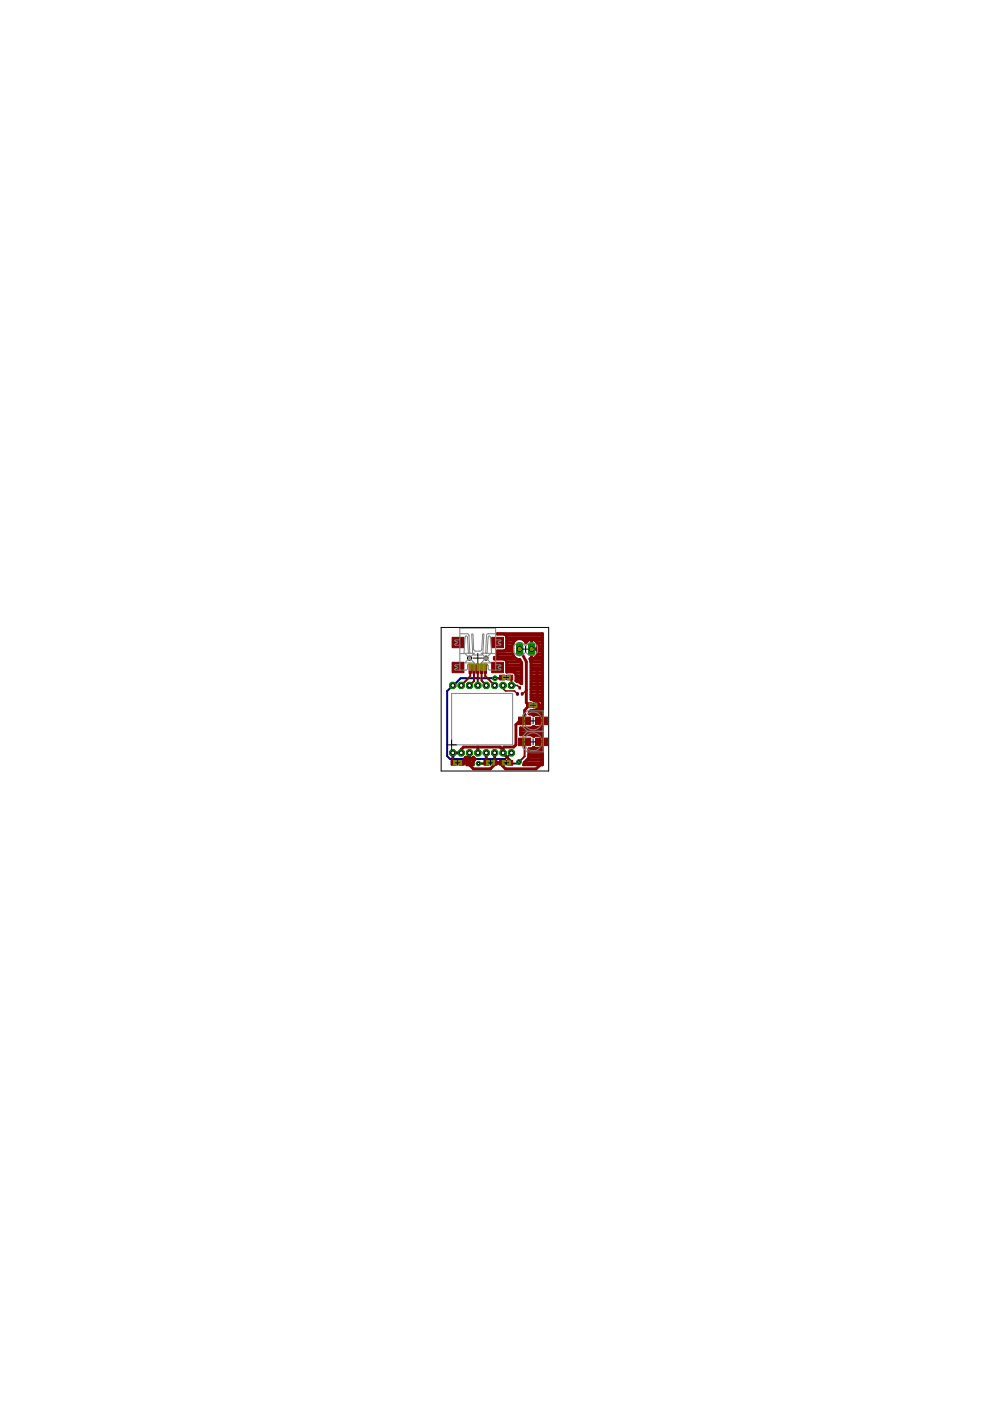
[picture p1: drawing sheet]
<svg xmlns="http://www.w3.org/2000/svg" width="210mm" height="297mm" viewBox="0 0 210 297" stroke-linecap="round" stroke-linejoin="round" font-family="sans-serif">
<g fill="#000080" stroke="#000080" stroke-width=".42">
<path d="M109.7 161.9l.3-.3z"/>
<path d="M101.5 161.9h8.2z"/>
<path d="M107.1 160.9l1.3-1.3z"/>
<path d="M95.4 160.9h11.7z"/>
<path d="M94.8 160.3l.6 .6z"/>
<path d="M94.8 146.5v13.8z"/>
<path d="M94.8 146.5l1.2-1.2z"/>
<path d="M96 145.1h.3z"/>
<path d="M96.3 145.1l1.4-1.3z"/>
<path d="M97.7 143.8h7.2z"/>
</g>
<path d="M96 145.1v.2z" fill="#000080" stroke="#000080" stroke-width=".51"/>
<circle cx="108.4" cy="159.6" r=".71" fill="#008000" stroke="#008000" stroke-width=".21"/>
<circle cx="108.4" cy="159.6" r=".4" fill="#fff" stroke="#000" stroke-width=".21"/>
<circle cx="96" cy="159.6" r=".71" fill="#008000" stroke="#008000" stroke-width=".21"/>
<circle cx="96" cy="159.6" r=".4" fill="#fff" stroke="#000" stroke-width=".21"/>
<circle cx="97.8" cy="159.6" r=".71" fill="#008000" stroke="#008000" stroke-width=".21"/>
<circle cx="97.8" cy="159.6" r=".4" fill="#fff" stroke="#000" stroke-width=".21"/>
<circle cx="99.5" cy="159.6" r=".71" fill="#008000" stroke="#008000" stroke-width=".21"/>
<circle cx="99.5" cy="159.6" r=".4" fill="#fff" stroke="#000" stroke-width=".21"/>
<circle cx="101.3" cy="159.6" r=".71" fill="#008000" stroke="#008000" stroke-width=".21"/>
<circle cx="101.3" cy="159.6" r=".4" fill="#fff" stroke="#000" stroke-width=".21"/>
<circle cx="103.1" cy="159.6" r=".71" fill="#008000" stroke="#008000" stroke-width=".21"/>
<circle cx="103.1" cy="159.6" r=".4" fill="#fff" stroke="#000" stroke-width=".21"/>
<circle cx="104.9" cy="159.6" r=".71" fill="#008000" stroke="#008000" stroke-width=".21"/>
<circle cx="104.9" cy="159.6" r=".4" fill="#fff" stroke="#000" stroke-width=".21"/>
<circle cx="106.7" cy="159.6" r=".71" fill="#008000" stroke="#008000" stroke-width=".21"/>
<circle cx="106.7" cy="159.6" r=".4" fill="#fff" stroke="#000" stroke-width=".21"/>
<circle cx="108.4" cy="145.3" r=".71" fill="#008000" stroke="#008000" stroke-width=".21"/>
<circle cx="108.4" cy="145.3" r=".4" fill="#fff" stroke="#000" stroke-width=".21"/>
<circle cx="96" cy="145.3" r=".71" fill="#008000" stroke="#008000" stroke-width=".21"/>
<circle cx="96" cy="145.3" r=".4" fill="#fff" stroke="#000" stroke-width=".21"/>
<circle cx="97.8" cy="145.3" r=".71" fill="#008000" stroke="#008000" stroke-width=".21"/>
<circle cx="97.8" cy="145.3" r=".4" fill="#fff" stroke="#000" stroke-width=".21"/>
<circle cx="99.5" cy="145.3" r=".71" fill="#008000" stroke="#008000" stroke-width=".21"/>
<circle cx="99.5" cy="145.3" r=".4" fill="#fff" stroke="#000" stroke-width=".21"/>
<circle cx="101.3" cy="145.3" r=".71" fill="#008000" stroke="#008000" stroke-width=".21"/>
<circle cx="101.3" cy="145.3" r=".4" fill="#fff" stroke="#000" stroke-width=".21"/>
<circle cx="103.1" cy="145.3" r=".71" fill="#008000" stroke="#008000" stroke-width=".21"/>
<circle cx="103.1" cy="145.3" r=".4" fill="#fff" stroke="#000" stroke-width=".21"/>
<circle cx="104.9" cy="145.3" r=".71" fill="#008000" stroke="#008000" stroke-width=".21"/>
<circle cx="104.9" cy="145.3" r=".4" fill="#fff" stroke="#000" stroke-width=".21"/>
<circle cx="106.7" cy="145.3" r=".71" fill="#008000" stroke="#008000" stroke-width=".21"/>
<circle cx="106.7" cy="145.3" r=".4" fill="#fff" stroke="#000" stroke-width=".21"/>
<path d="M112.7 136.9v1.5z" fill="#008000" stroke="#008000" stroke-width="1.5"/>
<circle cx="112.7" cy="137.6" r=".51" fill="#fff" stroke="#000" stroke-width=".21"/>
<path d="M110.2 136.9v1.5z" fill="#008000" stroke="#008000" stroke-width="1.5"/>
<circle cx="110.2" cy="137.6" r=".51" fill="#fff" stroke="#000" stroke-width=".21"/>
<circle cx="110" cy="161.6" r=".47" fill="#008000" stroke="#008000" stroke-width=".21"/>
<circle cx="110" cy="161.6" r=".25" fill="#fff" stroke="#000" stroke-width=".21"/>
<circle cx="101.5" cy="161.9" r=".47" fill="#008000" stroke="#008000" stroke-width=".21"/>
<circle cx="101.5" cy="161.9" r=".25" fill="#fff" stroke="#000" stroke-width=".21"/>
<circle cx="104.9" cy="143.8" r=".47" fill="#008000" stroke="#008000" stroke-width=".21"/>
<circle cx="104.9" cy="143.8" r=".25" fill="#fff" stroke="#000" stroke-width=".21"/>
<g fill="#800000" stroke="#800000" stroke-width=".21">
<path d="M109.5 146.9h.4v.5h-.4z"/>
<path d="M110.5 146.9h.4v.5h-.4z"/>
<path d="M110 145.6h.4v.5h-.4z"/>
<path d="M95.6 161.2h1.1v1h-1.1z"/>
<path d="M97.3 161.2h1.1v1h-1.1z"/>
<path d="M102.6 161.2h1.1v1h-1.1z"/>
<path d="M104.3 161.2h1.1v1h-1.1z"/>
<path d="M105.9 143.2h1.1v1h-1.1z"/>
<path d="M107.6 143.2h1.1v1h-1.1z"/>
<path d="M109.9 152h2.6v1.6h-2.6z"/>
<path d="M113.5 152h2.6v1.6h-2.6z"/>
<path d="M109.9 156.5h2.6v1.6h-2.6z"/>
<path d="M113.5 156.5h2.6v1.6h-2.6z"/>
<path d="M105.9 161.2h1.1v1h-1.1z"/>
<path d="M107.6 161.2h1.1v1h-1.1z"/>
<path d="M113.3 149h1.1v1h-1.1z"/>
<path d="M111.6 149h1.1v1h-1.1z"/>
<path d="M104.2 140.4h2.5v2.2h-2.5z"/>
<path d="M95.9 140.4h2.5v2.2h-2.5z"/>
<path d="M104.2 135.1h2.5v2.2h-2.5z"/>
<path d="M95.9 135.1h2.5v2.2h-2.5z"/>
<path d="M102.6 140.8h.5v2h-.5z"/>
<path d="M101.9 140.8h.5v2h-.5z"/>
<path d="M101 140.8h.6v2h-.6z"/>
<path d="M100.2 140.8h.6v2h-.6z"/>
<path d="M99.4 140.8h.5v2h-.5z"/>
</g>
<g fill="#800000" stroke="#800000" stroke-width=".61">
<path d="M99.5 159.6v.4z"/>
<path d="M99.5 160l-1.6 1.7z"/>
<path d="M104.9 159.6v2.1z"/>
<path d="M104.8 161.7h1.7z"/>
<path d="M99.5 159.6v2.6z"/>
<path d="M99.5 162.2l.9 .8z"/>
<path d="M100.4 163h3.6z"/>
<path d="M104.8 162.2l-.8 .8z"/>
<path d="M104.8 161.8v.4z"/>
<path d="M113.9 142.3v7.2z"/>
<path d="M113.9 149.5l.9 1z"/>
<path d="M114.8 150.5v2.3z"/>
<path d="M114.8 152.8v4.5z"/>
<path d="M114.8 157.3v4.7z"/>
<path d="M113.7 163l1.1-1z"/>
<path d="M107.2 163h6.5z"/>
<path d="M106.5 162.4l.7 .6z"/>
<path d="M106.5 161.8v.6z"/>
<path d="M104.8 161.7h.6z"/>
<path d="M105.4 161.7h1.1z"/>
<path d="M99 161.7v.5z"/>
<path d="M97.9 161.7h1.1z"/>
<path d="M99 161.2v.5z"/>
<path d="M98.9 161l.1 .2z"/>
<path d="M98.9 160.9v.1z"/>
<path d="M98.8 160.8l.1 .1z"/>
<path d="M98.6 160.7l.2 .1z"/>
<path d="M98.6 160.7l.2-.2z"/>
<path d="M98.8 160.5l.3 .3z"/>
<path d="M99.1 160.8h.4z"/>
<path d="M99.5 159.6v1.2z"/>
<path d="M99.5 160.8h.6z"/>
<path d="M100.1 160.8l.3-.3z"/>
<path d="M100.4 160.5l.4 .5z"/>
<path d="M100.8 161l-.3 .2z"/>
<path d="M100.5 161.2l-.2 .4z"/>
<path d="M100.3 161.6v.5z"/>
<path d="M99 162.2h1.3z"/>
<path d="M112.7 158.8l.2-.1z"/>
<path d="M112.9 158.7l.2-.2z"/>
<path d="M113.2 158.5l.1 .1z"/>
<path d="M113.3 158.6h.2z"/>
<path d="M113.5 158.6h1.2z"/>
<path d="M114.7 157.4v1.2z"/>
<path d="M114.7 157.4h.2z"/>
<path d="M114.9 157.4v1.2z"/>
<path d="M115 158.6v3.6z"/>
<path d="M111 162.2h4z"/>
<path d="M111.1 161.8l-.1 .4z"/>
<path d="M111.1 161.7v.1z"/>
<path d="M111.1 161.7l.9-.9z"/>
<path d="M112.1 160.5l-.1 .3z"/>
<path d="M112.1 160.2v.3z"/>
<path d="M112.1 158.8v1.4z"/>
<path d="M112.1 158.8h.6z"/>
<path d="M112.7 154.3l.2-.1z"/>
<path d="M112.9 154.2l.2-.2z"/>
<path d="M113.2 154.1l.1 .1z"/>
<path d="M113.3 154.2h.2z"/>
<path d="M113.5 154.2h1.2z"/>
<path d="M114.7 153v1.2z"/>
<path d="M114.7 153h.2z"/>
<path d="M114.9 153v1.2z"/>
<path d="M115 154.2v1.7z"/>
<path d="M114.9 155.9v1.3z"/>
<path d="M114.7 157.2h.2z"/>
<path d="M114.7 155.9v1.3z"/>
<path d="M113.5 155.9h1.2z"/>
<path d="M113.3 156l.2-.1z"/>
<path d="M113.2 156h.1z"/>
<path d="M112.9 155.9l.2 .2z"/>
<path d="M112.7 155.8l.2 .1z"/>
<path d="M110.4 155.8h2.3z"/>
<path d="M110.4 154.3v1.5z"/>
<path d="M110.4 154.3h2.3z"/>
<path d="M112.7 137.6v2.1z"/>
<path d="M112.8 139.7h.2z"/>
<path d="M113 139.7l.2-.1z"/>
<path d="M113.2 139.6l.2-.1z"/>
<path d="M113.4 139.5l.2-.1z"/>
<path d="M113.6 139.4l.1-.2z"/>
<path d="M113.8 139.1l-.1 .1z"/>
<path d="M113.9 138.9l-.1 .2z"/>
<path d="M114 138.7l-.1 .2z"/>
<path d="M114 138.5v.2z"/>
<path d="M114 137.6v.9z"/>
<path d="M112.7 137.6h1.3z"/>
<path d="M114 136.8v.8z"/>
<path d="M114 136.5v.3z"/>
<path d="M113.9 136.4l.1 .1z"/>
<path d="M113.8 136.2l.1 .2z"/>
<path d="M113.7 136l.1 .2z"/>
<path d="M113.6 135.8l.1 .2z"/>
<path d="M113.4 135.7l.2 .1z"/>
<path d="M113.2 135.6l.2 .1z"/>
<path d="M113 135.6h.2z"/>
<path d="M112.8 135.6h.2z"/>
<path d="M112.7 135.6v2z"/>
<path d="M112.4 135.6h.2z"/>
<path d="M112.2 135.6h.2z"/>
<path d="M112 135.7l.2-.1z"/>
<path d="M111.8 135.8l.2-.1z"/>
<path d="M111.8 135.8l-.1 .2z"/>
<path d="M111.7 136l-.1 .2z"/>
<path d="M111.6 136.2l-.1 .1z"/>
<path d="M111.4 136l.1 .3z"/>
<path d="M111 135.6l.4 .4z"/>
<path d="M110.5 135.4l.5 .2z"/>
<path d="M109.9 135.4h.6z"/>
<path d="M109.3 135.6l.6-.2z"/>
<path d="M109.3 135.6l-.4 .4z"/>
<path d="M108.9 136l-.2 .6z"/>
<path d="M108.7 136.6v2.1z"/>
<path d="M108.7 138.7l.2 .5z"/>
<path d="M108.9 139.2l.4 .4z"/>
<path d="M109.3 139.6l.6 .2z"/>
<path d="M109.9 139.8h.3z"/>
<path d="M110.2 139.8l.4 .8z"/>
<path d="M110.6 140.6v4.3z"/>
<path d="M110.5 144.9h.1z"/>
<path d="M110.2 144.6l.2 .3z"/>
<path d="M109.9 144.5l.3 .1z"/>
<path d="M109.6 144.5h.3z"/>
<path d="M109.6 144.4v.1z"/>
<path d="M109.4 144.3l.2 .1z"/>
<path d="M109.4 143v1.3z"/>
<path d="M109.3 142.8l.1 .2z"/>
<path d="M109.1 142.6l.2 .2z"/>
<path d="M108.9 142.5l.2 .1z"/>
<path d="M107.5 142.5h1.4z"/>
<path d="M107.4 140.3v2.2z"/>
<path d="M107.3 140l.1 .3z"/>
<path d="M107.1 139.8l.2 .2z"/>
<path d="M106.9 139.7l.2 .1z"/>
<path d="M104.8 139.7h2.1z"/>
<path d="M104.8 139.4v.3z"/>
<path d="M104.8 139.4h.5z"/>
<path d="M105.3 139.4l.2-.2z"/>
<path d="M105.5 138v1.2z"/>
<path d="M105.5 138h1.4z"/>
<path d="M106.9 138l.2-.1z"/>
<path d="M107.1 137.9l.2-.2z"/>
<path d="M107.4 137.5l-.1 .2z"/>
<path d="M107.4 135v2.5z"/>
<path d="M107.3 134.7l.1 .3z"/>
<path d="M107.1 134.6l.2 .1z"/>
<path d="M106.9 134.5l.2 .1z"/>
<path d="M105.5 134.5h1.4z"/>
<path d="M105.5 134.3h9.5z"/>
<path d="M115 134.3v17.2z"/>
<path d="M114.9 151.5v1.3z"/>
<path d="M114.7 152.8h.2z"/>
<path d="M114.7 151.5v1.3z"/>
<path d="M113.5 151.5h1.2z"/>
<path d="M113.3 151.5h.2z"/>
<path d="M113.2 151.6l.1-.1z"/>
<path d="M112.9 151.5l.2 .2z"/>
<path d="M112.7 151.4l.2 .1z"/>
<path d="M112.2 151.4h.5z"/>
<path d="M112.2 151v.4z"/>
<path d="M112.5 150.7l-.3 .3z"/>
<path d="M112.5 150.7h.4z"/>
<path d="M112.9 150.7l.2-.1z"/>
<path d="M113.2 150.6h.7z"/>
<path d="M113.9 149.5v1.1z"/>
<path d="M113.9 150.6h.6z"/>
<path d="M114.5 150.6l.1-.1z"/>
<path d="M114.6 150.5h.2z"/>
<path d="M114.8 150.5l.1-.1z"/>
<path d="M114.9 150.2v.2z"/>
<path d="M115 150.1l-.1 .1z"/>
<path d="M115 149.5v.6z"/>
<path d="M113.9 149.5h1.1z"/>
<path d="M115 148.9v.6z"/>
<path d="M114.9 148.8l.1 .1z"/>
<path d="M114.9 148.7v.1z"/>
<path d="M114.8 148.6l.1 .1z"/>
<path d="M114.6 148.5l.2 .1z"/>
<path d="M114.5 148.5h.1z"/>
<path d="M113.9 148.5h.6z"/>
<path d="M113.9 148.5v1z"/>
<path d="M113.2 148.5h.7z"/>
<path d="M112.9 148.3l.2 .1z"/>
<path d="M112.6 148.3h.3z"/>
<path d="M112.6 146.2v2.1z"/>
<path d="M112.6 140.5v5.7z"/>
<path d="M112.6 140.3v.1z"/>
<path d="M112.6 140.1v.2z"/>
<path d="M112.5 139.9l.1 .1z"/>
<path d="M112.4 139.8l.1 .1z"/>
<path d="M112.4 139.7h.2z"/>
<path d="M99 161.7h1.3z"/>
<path d="M111.1 161.7h3.9z"/>
<path d="M99 161.2h1.6z"/>
<path d="M111.7 161.2h3.3z"/>
<path d="M112.1 160.6h2.9z"/>
<path d="M112.1 160h2.9z"/>
<path d="M112.1 159.4h2.9z"/>
<path d="M112.1 158.9h2.9z"/>
<path d="M114.7 158.3h.2z"/>
<path d="M114.7 157.7h.2z"/>
<path d="M114.7 157.1h.2z"/>
<path d="M114.7 156.5h.2z"/>
<path d="M113 156h.3z"/>
<path d="M114.7 156h.2z"/>
<path d="M110.4 155.4h4.6z"/>
<path d="M110.4 154.8h4.6z"/>
<path d="M112.9 154.2h2.1z"/>
<path d="M114.7 153.6h.2z"/>
<path d="M114.7 153.1h.2z"/>
<path d="M114.7 152.5h.2z"/>
<path d="M114.7 151.9h.2z"/>
<path d="M112.2 151.3h2.8z"/>
<path d="M112.4 150.8h2.6z"/>
<path d="M114.5 148.5h.5z"/>
<path d="M112.6 147.9h2.4z"/>
<path d="M112.6 147.3h2.4z"/>
<path d="M112.6 146.7h2.4z"/>
<path d="M112.6 146.2h2.4z"/>
<path d="M112.6 145.6h2.4z"/>
<path d="M112.6 145h2.4z"/>
<path d="M109.6 144.4h1z"/>
<path d="M112.6 144.4h2.4z"/>
<path d="M109.4 143.8h1.2z"/>
<path d="M112.6 143.8h2.4z"/>
<path d="M109.4 143.3h1.2z"/>
<path d="M112.6 143.3h2.4z"/>
<path d="M109.2 142.7h1.4z"/>
<path d="M112.6 142.7h2.4z"/>
<path d="M107.4 142.1h3.2z"/>
<path d="M112.6 142.1h2.4z"/>
<path d="M107.4 141.5h3.2z"/>
<path d="M112.6 141.5h2.4z"/>
<path d="M107.4 141h3.2z"/>
<path d="M112.6 141h2.4z"/>
<path d="M107.4 140.4h3.1z"/>
<path d="M112.6 140.4h2.4z"/>
<path d="M107 139.8h2.8z"/>
<path d="M112.5 139.8h2.5z"/>
<path d="M105.4 139.2h3.6z"/>
<path d="M113.7 139.2h1.3z"/>
<path d="M105.5 138.7h3.2z"/>
<path d="M114 138.7h1z"/>
<path d="M105.5 138.1h3.2z"/>
<path d="M114 138.1h1z"/>
<path d="M107.4 137.5h1.3z"/>
<path d="M114 137.5h1z"/>
<path d="M107.4 136.9h1.3z"/>
<path d="M114 136.9h1z"/>
<path d="M107.4 136.3h1.4z"/>
<path d="M113.9 136.3h1.1z"/>
<path d="M107.4 135.8h1.8z"/>
<path d="M111.1 135.8h.9z"/>
<path d="M113.5 135.8h1.5z"/>
<path d="M107.4 135.2h7.6z"/>
<path d="M107.2 134.6h7.8z"/>
<path d="M96 159.6v2z"/>
<path d="M96 161.6l.2 .1z"/>
<path d="M106.7 159v.6z"/>
<path d="M106 158.4l.4 .4z"/>
<path d="M106.4 158.8l.3 .2z"/>
<path d="M101.3 158.4h4.7z"/>
<path d="M98.3 158.4l-.5 .5z"/>
<path d="M97.8 158.9v.7z"/>
<path d="M106.7 159.6l1.4 1.6z"/>
<path d="M108.1 161.2l.1 .5z"/>
<path d="M96 159.6h1.8z"/>
<path d="M101.3 158.4v1.2z"/>
<path d="M98.3 158.4h3z"/>
<path d="M111.6 146.3v2.7z"/>
<path d="M111.6 149l.6 .5z"/>
<path d="M112.2 149.5l-1 1.1z"/>
<path d="M111.2 150.6v2.2z"/>
<path d="M110.2 152.8h1z"/>
<path d="M110.2 152.8l-.8 .8z"/>
<path d="M109.4 153.6v4.3z"/>
<path d="M108.9 158.4l.5-.5z"/>
<path d="M106.8 158.4h2.1z"/>
<path d="M106.4 158.8l.4-.4z"/>
<path d="M111.6 140.3v6z"/>
<path d="M110.2 137.6l1.4 2.7z"/>
<path d="M103.1 159.6v2.1z"/>
</g>
<g fill="#800000" stroke="#800000" stroke-width=".32">
<path d="M111.6 146.3l-.8 .8z"/>
<path d="M108.4 145.3h.8z"/>
<path d="M109.7 145.3l.5 .5z"/>
<path d="M109.2 145.3h.5z"/>
<path d="M106.7 145.3v.7z"/>
<path d="M106.7 146l.5 .5z"/>
<path d="M107.2 146.5h1.9z"/>
<path d="M109.1 146.5l.6 .6z"/>
</g>
<g fill="#800000" stroke="#800000" stroke-width=".42">
<path d="M111.2 157.3v3.1z"/>
<path d="M110 161.6l1.2-1.2z"/>
<path d="M101.5 161.9h1.5z"/>
<path d="M103.1 161.7l-.1 .2z"/>
<path d="M109.1 145.2l.1 .1z"/>
<path d="M108.4 144v1.3z"/>
<path d="M108.2 143.7l.2 .3z"/>
<path d="M102.9 141.8v1.5z"/>
<path d="M102.9 143.3l2 2z"/>
<path d="M102.1 141.8v2.5z"/>
<path d="M102.1 144.3l1 1z"/>
<path d="M101.3 141.8v3.5z"/>
<path d="M100.5 141.8v2.6z"/>
<path d="M99.5 145.3l1-.9z"/>
<path d="M99.7 141.8v1.6z"/>
<path d="M99.7 143.4l-1.9 1.9z"/>
</g>
<g fill="#800000" stroke="#800000" stroke-width=".51">
<path d="M104.9 143.8h1.4z"/>
<path d="M106.3 143.8l.2-.1z"/>
</g>
<circle cx="108.4" cy="159.6" r=".71" fill="#008000" stroke="#008000" stroke-width=".21"/>
<circle cx="108.4" cy="159.6" r=".4" fill="#fff" stroke="#000" stroke-width=".21"/>
<circle cx="96" cy="159.6" r=".71" fill="#008000" stroke="#008000" stroke-width=".21"/>
<circle cx="96" cy="159.6" r=".4" fill="#fff" stroke="#000" stroke-width=".21"/>
<circle cx="97.8" cy="159.6" r=".71" fill="#008000" stroke="#008000" stroke-width=".21"/>
<circle cx="97.8" cy="159.6" r=".4" fill="#fff" stroke="#000" stroke-width=".21"/>
<circle cx="99.5" cy="159.6" r=".71" fill="#008000" stroke="#008000" stroke-width=".21"/>
<circle cx="99.5" cy="159.6" r=".4" fill="#fff" stroke="#000" stroke-width=".21"/>
<circle cx="101.3" cy="159.6" r=".71" fill="#008000" stroke="#008000" stroke-width=".21"/>
<circle cx="101.3" cy="159.6" r=".4" fill="#fff" stroke="#000" stroke-width=".21"/>
<circle cx="103.1" cy="159.6" r=".71" fill="#008000" stroke="#008000" stroke-width=".21"/>
<circle cx="103.1" cy="159.6" r=".4" fill="#fff" stroke="#000" stroke-width=".21"/>
<circle cx="104.9" cy="159.6" r=".71" fill="#008000" stroke="#008000" stroke-width=".21"/>
<circle cx="104.9" cy="159.6" r=".4" fill="#fff" stroke="#000" stroke-width=".21"/>
<circle cx="106.7" cy="159.6" r=".71" fill="#008000" stroke="#008000" stroke-width=".21"/>
<circle cx="106.7" cy="159.6" r=".4" fill="#fff" stroke="#000" stroke-width=".21"/>
<circle cx="108.4" cy="145.3" r=".71" fill="#008000" stroke="#008000" stroke-width=".21"/>
<circle cx="108.4" cy="145.3" r=".4" fill="#fff" stroke="#000" stroke-width=".21"/>
<circle cx="96" cy="145.3" r=".71" fill="#008000" stroke="#008000" stroke-width=".21"/>
<circle cx="96" cy="145.3" r=".4" fill="#fff" stroke="#000" stroke-width=".21"/>
<circle cx="97.8" cy="145.3" r=".71" fill="#008000" stroke="#008000" stroke-width=".21"/>
<circle cx="97.8" cy="145.3" r=".4" fill="#fff" stroke="#000" stroke-width=".21"/>
<circle cx="99.5" cy="145.3" r=".71" fill="#008000" stroke="#008000" stroke-width=".21"/>
<circle cx="99.5" cy="145.3" r=".4" fill="#fff" stroke="#000" stroke-width=".21"/>
<circle cx="101.3" cy="145.3" r=".71" fill="#008000" stroke="#008000" stroke-width=".21"/>
<circle cx="101.3" cy="145.3" r=".4" fill="#fff" stroke="#000" stroke-width=".21"/>
<circle cx="103.1" cy="145.3" r=".71" fill="#008000" stroke="#008000" stroke-width=".21"/>
<circle cx="103.1" cy="145.3" r=".4" fill="#fff" stroke="#000" stroke-width=".21"/>
<circle cx="104.9" cy="145.3" r=".71" fill="#008000" stroke="#008000" stroke-width=".21"/>
<circle cx="104.9" cy="145.3" r=".4" fill="#fff" stroke="#000" stroke-width=".21"/>
<circle cx="106.7" cy="145.3" r=".71" fill="#008000" stroke="#008000" stroke-width=".21"/>
<circle cx="106.7" cy="145.3" r=".4" fill="#fff" stroke="#000" stroke-width=".21"/>
<path d="M112.7 136.9v1.5z" fill="#008000" stroke="#008000" stroke-width="1.5"/>
<circle cx="112.7" cy="137.6" r=".51" fill="#fff" stroke="#000" stroke-width=".21"/>
<path d="M110.2 136.9v1.5z" fill="#008000" stroke="#008000" stroke-width="1.5"/>
<circle cx="110.2" cy="137.6" r=".51" fill="#fff" stroke="#000" stroke-width=".21"/>
<circle cx="110" cy="161.6" r=".47" fill="#008000" stroke="#008000" stroke-width=".21"/>
<circle cx="110" cy="161.6" r=".25" fill="#fff" stroke="#000" stroke-width=".21"/>
<circle cx="101.5" cy="161.9" r=".47" fill="#008000" stroke="#008000" stroke-width=".21"/>
<circle cx="101.5" cy="161.9" r=".25" fill="#fff" stroke="#000" stroke-width=".21"/>
<circle cx="104.9" cy="143.8" r=".47" fill="#008000" stroke="#008000" stroke-width=".21"/>
<circle cx="104.9" cy="143.8" r=".25" fill="#fff" stroke="#000" stroke-width=".21"/>
<g fill="#7f7f7f" stroke="#7f7f7f" stroke-width=".21">
<path d="M95.8 147v10.9z"/>
<path d="M95.8 147h12.9z"/>
<path d="M108.7 147v10.9z"/>
<path d="M95.8 157.9h12.9z"/>
<path d="M111.8 150.7h3.4z"/>
<path d="M115.2 150.7v1z"/>
<path d="M115.2 153.9v1.1z"/>
<path d="M111.8 155h3.4z"/>
<path d="M110.9 153.9v.2z"/>
<path d="M110.9 151.6v.2z"/>
<path d="M110.9 151.6l.9-.9z"/>
<path d="M110.9 154.1l.9 .9z"/>
<path d="M111.8 155.1h3.4z"/>
<path d="M115.2 155.1v1.1z"/>
<path d="M115.2 158.4v1z"/>
<path d="M111.8 159.4h3.4z"/>
<path d="M110.9 158.4v.1z"/>
<path d="M110.9 156v.2z"/>
<path d="M110.9 156l.9-.9z"/>
<path d="M110.9 158.5l.9 .9z"/>
<path d="M105.1 133.2v8.9z"/>
<path d="M103.8 142.1h1.3z"/>
<path d="M103.5 141.2v.5z"/>
<path d="M99.1 141.1v.6z"/>
<path d="M97.5 142.1h1.3z"/>
<path d="M97.5 136.8v5.3z"/>
<path d="M97.5 133.2v3.6z"/>
<path d="M97.5 133.2h7.6z"/>
<path d="M96.6 142.1h.9z"/>
<path d="M96.6 141.8h.1z"/>
<path d="M96.6 141.3h.1z"/>
<path d="M96.6 140.9h.9z"/>
<path d="M96.6 136.8h.9z"/>
<path d="M96.6 136.5h.1z"/>
<path d="M96.6 136h.1z"/>
<path d="M96.6 135.7h.9z"/>
<path d="M105.1 135.7h.9z"/>
<path d="M105.9 136h.1z"/>
<path d="M105.9 136.5h.1z"/>
<path d="M105.2 136.8h.8z"/>
<path d="M105.1 140.9h.9z"/>
<path d="M105.9 141.3h.1z"/>
<path d="M105.9 141.8h.1z"/>
<path d="M105.1 142.1h.9z"/>
<path d="M103.5 134.4h1.6z"/>
<path d="M103.1 134.8l-.1 3.6z"/>
<path d="M103.5 135.1l-.2 3.4z"/>
<path d="M104 135.1l.2 3.4z"/>
<path d="M104.4 138.6h.7z"/>
<path d="M102.6 134.5l-.2 4z"/>
<path d="M102.3 134.5l-.1 3.1z"/>
<path d="M100.8 138h.9z"/>
<path d="M100.3 134.5l.1 3.1z"/>
<path d="M100 134.5l.2 4z"/>
<path d="M100.6 138.9h1.4z"/>
<path d="M97.6 134.4h1.5z"/>
<path d="M99.4 134.8l.2 3.6z"/>
<path d="M99.1 135.1l.2 3.4z"/>
<path d="M98.6 135.1l-.2 3.4z"/>
<path d="M97.6 138.6h.7z"/>
<path d="M112.1 138.9h1.2z"/>
<path d="M111.4 138.3l.7 .6z"/>
<path d="M111.4 137v1.3z"/>
<path d="M111.4 137l.7-.6z"/>
<path d="M114 137v1.3z"/>
<path d="M113.3 138.9l.7-.6z"/>
<path d="M113.3 136.4l.7 .6z"/>
<path d="M112.1 136.4h1.2z"/>
<path d="M111.4 138.3l-.6 .6z"/>
<path d="M109.5 138.9h1.3z"/>
<path d="M108.9 138.3l.6 .6z"/>
<path d="M108.9 137v1.3z"/>
<path d="M108.9 137l.6-.6z"/>
<path d="M109.5 136.4h1.3z"/>
<path d="M110.8 136.4l.6 .6z"/>
</g>
<g fill="none" stroke="#7f7f7f" stroke-width=".21">
<path d="M96.6 136.5l-.2 .1 .2 .2M96.6 135.7l-.2 .1 .2 .2M96.7 136l.3 .2-.3 .3M98.4 138.5l-.1 .1M98.6 135.1l.2-.3 .3 .3M99.1 134.4l.3 .3M99.6 138.4l-.1 .2-.2-.1M100 134.5l.1-.1 .2 .1M100.2 138.5l.4 .4M100.4 137.6l.1 .3 .3 .1M102.2 137.6l-.2 .3-.3 .1M102.3 134.5l.2-.1 .1 .1"/>
<path d="M102.4 138.5l-.4 .4M103 138.4l.1 .2 .2-.1M103.5 134.4l-.4 .3M103.5 135.1l.3-.3 .2 .3M104.2 138.5l.2 .1M105.9 136l-.3 .2 .3 .3M106 135.7l.2 .1-.2 .2M106 136.5l.2 .1-.2 .2M96.6 141.8l-.2 .1 .2 .2M96.6 140.9l-.2 .2 .2 .2M96.7 141.3l.3 .2-.3 .3M99.1 141.7l-.3 .4"/>
<path d="M103.5 141.7l.3 .4M105.9 141.3l-.3 .2 .3 .3M106 140.9l.2 .2-.2 .2M106 141.8l.2 .1-.2 .2M111.4 151.9a1.92 1.92 0 0 1 3.3 0M111.4 153.8a1.92 1.92 0 0 0 3.3 0M111.4 156.3a1.9 1.9 0 0 1 3.3 0M111.4 158.2a1.92 1.92 0 0 0 3.3 0"/>
</g>
<g fill="#808000" stroke="#808000" stroke-width=".21">
<path d="M96.2 161.2h.5v1h-.5z"/>
<path d="M97.3 161.2h.6v1h-.6z"/>
<path d="M103.1 161.2h.6v1h-.6z"/>
<path d="M104.3 161.2h.5v1h-.5z"/>
<path d="M106.5 143.2h.5v.9h-.5z"/>
<path d="M107.7 143.2h.5v.9h-.5z"/>
<path d="M106.5 161.2h.5v1h-.5z"/>
<path d="M107.7 161.2h.5v1h-.5z"/>
<path d="M113.4 149.1h.5v.9h-.5z"/>
<path d="M112.2 149.1h.5v.9h-.5z"/>
<path d="M102.7 140.8h.4v1.3h-.4z"/>
<path d="M101.9 140.8h.4v1.3h-.4z"/>
<path d="M101.1 140.8h.4v1.3h-.4z"/>
<path d="M100.3 140.8h.4v1.3h-.4z"/>
<path d="M99.5 140.8h.4v1.3h-.4z"/>
<path d="M112.5 137.4h.5v.5h-.5z"/>
<path d="M109.9 137.4h.5v.5h-.5z"/>
</g>
<g fill="#808000" stroke="#808000" stroke-width=".21">
<path d="M96.7 161.3h.7z"/>
<path d="M96.7 162.1h.7z"/>
<path d="M103.6 161.3h.8z"/>
<path d="M103.6 162.1h.8z"/>
<path d="M107 143.2h.7z"/>
<path d="M107 144.1h.7z"/>
<path d="M115.2 151.7v2.2z"/>
<path d="M110.9 151.8v2.1z"/>
<path d="M115.2 156.2v2.2z"/>
<path d="M110.9 156.2v2.2z"/>
<path d="M107 161.3h.7z"/>
<path d="M107 162.1h.7z"/>
<path d="M112.7 149.9h.7z"/>
<path d="M112.7 149.1h.7z"/>
<path d="M99.4 140.8h3.7z"/>
</g>
<path d="M99.4 140.8l-.3 .3M103.1 140.8l.3 .1 .1 .3M111.4 151.9a1.85 1.85 0 0 0 0 1.9M111.4 156.3a1.84 1.84 0 0 0 0 1.9M114.7 151.9a2 2 0 0 1 0 1.9M114.7 156.3a1.98 1.98 0 0 1 0 1.9" fill="none" stroke="#808000" stroke-width=".21"/>
<g fill="#000" stroke="#000" stroke-width=".21">
<path d="M93.5 133v30.5zM100.3 139.5h2zM110.9 137.6h1.1zM111.4 137.1v1.1zM93.5 133h22.8zM94.7 157.9h2.1zM95.8 156.9v2zM101.3 138.5v2zM106.8 143.7h1zM107.3 143.2v.9zM109.5 147.1h.5zM109.7 146.9v.5z"/>
<path d="M112.4 152.8h1.3zM112.4 157.3h1.3zM112.5 149.5h1zM113 152.2v1.3zM113 156.6v1.3zM113 149v1zM93.5 163.5h22.8zM96.5 161.7h1zM97 161.2v1zM103.5 161.7h1zM104 161.2v1zM106.8 161.7h1z"/>
<path d="M107.3 161.2v1zM116.3 133v30.5z"/>
</g>
<g fill="none" stroke="#000" stroke-width=".21">
<circle cx="99.5" cy="139.5" r=".44"/>
<circle cx="103" cy="139.5" r=".44"/>
</g>
<g fill="#808080" stroke="#808080" stroke-width=".21">
<path d="M98.5 140.5l2.1-2z"/>
<path d="M98.5 138.5h2.1z"/>
<path d="M98.5 138.5l2.1 2z"/>
<path d="M98.5 140.5h2.1z"/>
<path d="M102 140.5l2.1-2z"/>
<path d="M102 138.5h2.1z"/>
<path d="M102 138.5l2.1 2z"/>
<path d="M102 140.5h2.1z"/>
</g>
</svg>
